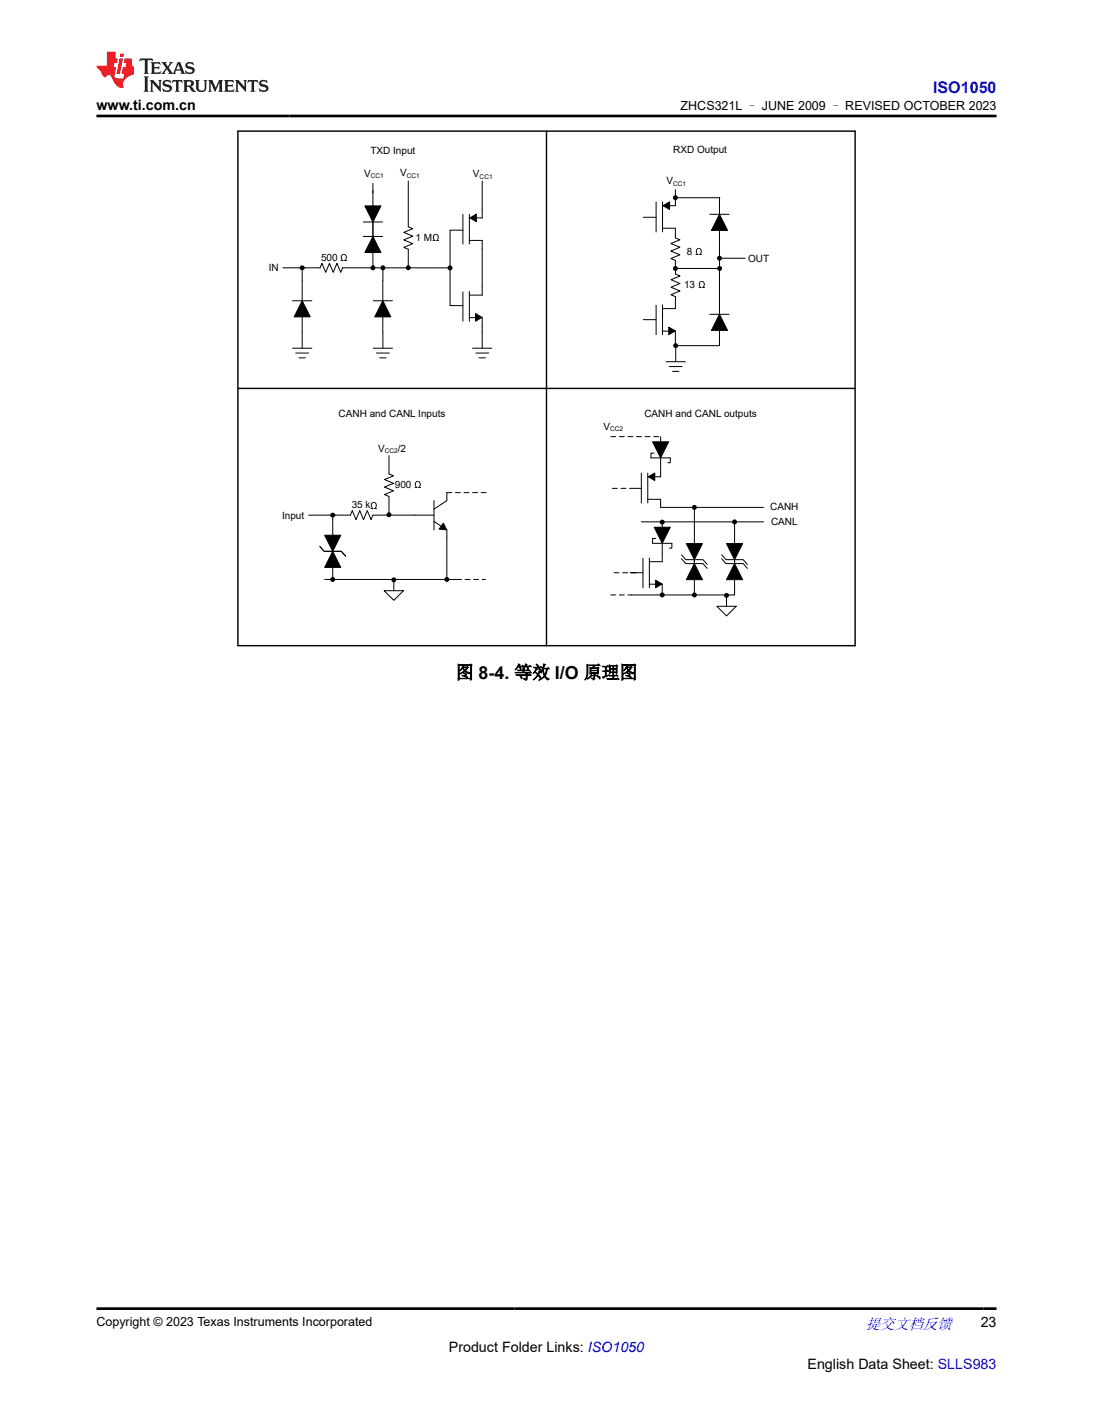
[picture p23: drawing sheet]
<svg xmlns="http://www.w3.org/2000/svg" width="216mm" height="279mm" viewBox="0 0 216 279" stroke-linecap="round" stroke-linejoin="round" font-family="sans-serif">
<defs><g id="words">
<text font-size="3.5" x="90" y="134">图 8-4. 等效 I/O 原理图</text>
<text font-size="3.2" fill="#00f" x="184.3" y="18.3">ISO1050</text>
<text font-size="3" fill="#00f" x="171" y="262.4">提交文档反馈</text>
<g font-size="2.8">
<text x="19" y="21.7">www.ti.com.cn</text>
<text x="193.7" y="262.1">23</text>
<text x="88.7" y="266.9">Product Folder Links: ISO1050</text>
<text x="159.5" y="270.3">English Data Sheet: SLLS983</text>
</g>
<g font-size="2.5">
<text x="134.4" y="21.8">ZHCS321L – JUNE 2009 – REVISED OCTOBER 2023</text>
<text x="19" y="261.8">Copyright © 2023 Texas Instruments Incorporated</text>
</g>
<g font-size="2">
<text x="71.9" y="34.9">V</text>
<text x="73.2" y="30.5">TXD Input</text>
<text x="79" y="34.8">V</text>
<text x="93.4" y="35">V</text>
<text x="133" y="30.3">RXD Output</text>
<text x="131.6" y="36.4">V</text>
<text x="82.1" y="47.6">1 M</text>
<text x="53.1" y="53.6">IN</text>
<text x="63.4" y="51.6">500</text>
<text x="135.7" y="50.4">8</text>
<text x="147.8" y="51.7">OUT</text>
<text x="135.1" y="56.8">13</text>
<text x="66.9" y="82.4">CANH and CANL Inputs</text>
<text x="127.3" y="82.4">CANH and CANL outputs</text>
<text x="74.7" y="89.2">V</text>
<text x="78.6" y="89.2">/2</text>
<text x="119.2" y="84.9">V</text>
<text x="69.5" y="100.4">35 k</text>
<text x="78" y="96.4">900</text>
<text x="152.1" y="100.7">CANH</text>
<text x="55.7" y="102.5">Input</text>
<text x="152.3" y="103.8">CANL</text>
</g>
<g font-size="1.3">
<text x="73.2" y="35.2">CC1</text>
<text x="80.3" y="35.1">CC1</text>
<text x="94.7" y="35.3">CC1</text>
<text x="132.9" y="36.7">CC1</text>
<text x="76" y="89.4">CC2</text>
<text x="120.5" y="85.2">CC2</text>
</g>
</g></defs>
<g fill="none" stroke="#000" stroke-width=".2">
<path d="M73.7 36.2v4.5M80.6 35.7v9.1l.9 .3-1.7 .8 1.7 .7-1.7 .8 1.7 .7-1.7 .8 .8 .3v3.7M95.3 35.7v7.3M129.6 39.9v5.9M130.9 39.9v5.9M133.1 39h9.1M133.4 37.5v3.1h-2.5M142.1 39v3.3M55.9 52.9h7.3l.4-.9 .7 1.8 .8-1.8 .7 1.8 .8-1.8 .7 1.8 .4-.9h21.2M57.8 59.4h3.8M59.7 59.4l1.6 3.2h-3.2zM59.7 52.9v6.5"/>
<path d="M71.8 43.8h3.8M71.8 46.7h3.8M72.1 40.7h3.1l-1.5 3.1zM73.7 46.7l1.5 3.2h-3.1zM73.7 42.7v5.1M73.7 49.9v3M73.7 59.4h3.8M75.6 59.4l1.6 3.2h-3.2zM75.6 55.4v4M75.6 52.9v2.5M91.4 45.5h-2.5v14.8h2.5M91.4 42.3v5.9"/>
<path d="M91.4 57.6v5.8M92.7 47.5h2.6v10.8h-2.6M92.7 42.3v5.9M92.7 57.5v5.9M92.7 43h2.6M92.8 43l1.3-.7v1.5zM127.1 42.9h2.5M130.9 45.1h2.5v1.9l.9 .3-1.8 .8 1.8 .7-1.8 .8 1.8 .7-1.8 .8 .9 .3v2.7l.9 .4-1.8 .7 1.8 .8-1.8 .7 1.8 .8-1.8 .7 .9 .4v2.3h-2.5M131 40.6l1.3-.7v1.5zM133.1 53h9M140.2 42.3h3.8M141.8 51h5.4"/>
<path d="M142.1 42.3l1.6 3.2h-3.2zM142.1 45.5v16.6M57.8 68.8h3.8M58.4 69.7h2.6M59.1 70.7h1.2M59.7 62.6v6.2M73.7 68.8h3.8M74.4 69.7h2.5M75 70.7h1.3M75.6 62.6v3M75.6 65.6v3.2M92.7 62.7h2.6v6.1"/>
<path d="M93.3 68.8h3.9M93.9 61.9l1.3 .8-1.3 .7zM94 69.7h2.5M94.6 70.7h1.3M127.1 63.1h2.5M129.6 60.3v5.8M130.9 65.4h2.5v2.9M130.9 60.2v5.9M131.6 71.4h3.8M132.1 64.6l1.3 .7-1.3 .8zM132.2 72.4h2.5M132.8 73.3h1.3"/>
<path d="M133.5 68.3v3.1M140.2 62.1h3.8M142.1 62.1l1.6 3.1h-3.2zM142.1 65.2v3h-8.9M76.8 90v3.6l.9 .4-1.8 .7 1.8 .7-1.8 .8 1.8 .7-1.8 .8 .9 .3v3.6h-.3M85.7 98.8v5.8M88.3 97.3v1.6l-2.6 1.6M125.4 96.4h1.3M126.7 93.4v5.9M128 98.6h2.5v1.6h20.3M128 93.4v5.9M128 94.1h2.5"/>
<path d="M128.1 94.1l1.2-.7v1.5zM128.9 87.2h3.2l-1.6 3.2zM129.2 89.5h-.6v.9h3.8v1h-.5M130.5 86.2v1M130.5 90.4v2.1M130.5 92.6v1.6M61 101.7h8.2l.4-.9 .7 1.8 .8-1.8 .7 1.8 .7-1.8 .8 1.8 .4-.9h12M63.2 107.9l.8 1h3.4l.9 .9M64.1 105.7h3.2l-1.6 3.2zM64.1 114.4h26.1M65.7 108.9l1.6 3.1h-3.2zM65.7 101.7v4"/>
<path d="M65.7 112v2.4M75.9 116.6h3.8l-1.9 1.9zM77.5 114.5h.3v2.1M85.7 103l2.6 1.6v9.8M87.6 103.3l.6 1.3-1.4-.1zM124.5 113.1h2.5M126.7 103h24.1M127 110.2v5.9M128.3 115.4h2.5v2.1M128.3 110.2v5.9M129.2 104.1h3.2l-1.6 3.2zM129.5 114.6l1.3 .7-1.3 .8z"/>
<path d="M129.5 106.3h-.6v1h3.8M130.5 103.1h.3v1M130.8 107.3v3.6h-2.5M132.7 107.3v.9h-.5M134.6 110.3l.9 1h3.4l.8 .9M134.6 109.6l.9 .9h3.4l.8 1M135.6 107.3h3.1l-1.5 3.2zM137.2 111.3l1.5 3.2h-3.1zM137.2 100.2v14.1M137.2 114.5v3M141.6 119.7h3.8l-1.9 1.9zM142.6 110.3l.8 1h3.4l.8 .9"/>
<path d="M142.6 109.6l.8 .9h3.4l.8 1M143.2 117.6h.3v2.1M143.5 107.3h3.2l-1.6 3.2zM145.1 111.3l1.6 3.2h-3.2zM145.1 114.5v3h-20.3M145.1 103v11.3"/>
</g>
<g fill="#000">
<path d="M131 40.6l1.3-.7v1.5zM73.7 46.7l1.5 3.2h-3.1zM72.1 40.7h3.1l-1.5 3.1zM92.8 43l1.3-.7v1.5zM142.1 42.3l1.6 3.2h-3.2zM59.7 59.4l1.6 3.2h-3.2zM75.6 59.4l1.6 3.2h-3.2zM93.9 61.9l1.3 .8-1.3 .7zM132.1 64.6l1.3 .7-1.3 .8zM142.1 62.1l1.6 3.1h-3.2zM128.1 94.1l1.2-.7v1.5zM128.9 87.2h3.2l-1.6 3.2z"/>
<path d="M65.7 108.9l1.6 3.1h-3.2zM64.1 105.7h3.2l-1.6 3.2zM87.6 103.3l.6 1.3-1.4-.1zM129.5 114.6l1.3 .7-1.3 .8zM129.2 104.1h3.2l-1.6 3.2zM137.2 111.3l1.5 3.2h-3.1zM135.6 107.3h3.1l-1.5 3.2zM145.1 111.3l1.6 3.2h-3.2zM143.5 107.3h3.2l-1.6 3.2z"/>
<circle cx="133.4" cy="39" r=".49"/>
<circle cx="59.7" cy="52.9" r=".49"/>
<circle cx="73.7" cy="52.9" r=".49"/>
<circle cx="75.6" cy="52.9" r=".49"/>
<circle cx="80.6" cy="52.9" r=".49"/>
<circle cx="88.9" cy="52.9" r=".49"/>
<circle cx="133.4" cy="53" r=".49"/>
<circle cx="142.1" cy="51" r=".49"/>
<circle cx="142.1" cy="53" r=".49"/>
<circle cx="133.5" cy="68.2" r=".49"/>
<circle cx="65.7" cy="114.4" r=".49"/>
<circle cx="65.7" cy="101.7" r=".49"/>
<circle cx="76.8" cy="101.6" r=".49"/>
<circle cx="77.8" cy="114.5" r=".49"/>
<circle cx="88.3" cy="114.4" r=".49"/>
<circle cx="130.8" cy="103.1" r=".49"/>
<circle cx="130.8" cy="117.5" r=".49"/>
<circle cx="137.2" cy="100.2" r=".49"/>
<circle cx="137.2" cy="117.5" r=".49"/>
<circle cx="143.5" cy="117.6" r=".49"/>
<circle cx="145.1" cy="103" r=".49"/>
</g>
<path d="M88.3 97.3h8.2M120.7 86.2h9.8M121 96.4h4.4M90.2 114.4h5.7M120.7 117.5h4.1M121.3 113.1h4.4" fill="none" stroke="#000" stroke-width=".2" stroke-dasharray="1 .7"/>
<path d="M47 25.9h121.9v101.6h-121.9zM108 25.9v101.6M47 76.7h121.9" fill="none" stroke="#000" stroke-width=".28"/>
<path d="M27.7 11.6l-.2 .5 .5-.2h.6v.1v2.2l-.2 .4h1l-.2-.4v-2.2v-.1h.5l.5 .2-.1-.5zM29.8 12.3l.2 .4v1.5l-.2 .4h1.9l.1-.6a1.08 1.08 0 0 1-1.3 .2v-.7h.6l.4 .2v-.7l-.4 .2h-.6v-.5l.2-.2a1 1 0 0 1 1 .3l-.1-.5zM31.8 12.3l1 1.1-1 1.2h.9l-.2-.2 .4-.8 .5 .8-.2 .2h1.6l-.2-.2 .1-.5h1l.1 .5-.1 .2h.9l-.2-.3-.8-2h-.5l-1 2.2-.8-1.1 .9-1.1h-.8l.2 .2-.5 .6-.3-.6 .1-.2zM35.2 12.7l.4 1h-.8zM36.8 12.4a.65 .65 0 0 0-.2 .7 .65 .65 0 0 0 .6 .5l.7 .1 .1 .3a.79 .79 0 0 1-.7 .4 .79 .79 0 0 1-.7-.5l.1 .7 .2-.1a.93 .93 0 0 0 1.1 .1 .93 .93 0 0 0 .4-1 1.46 1.46 0 0 0-1.2-.6l-.1-.3a1.09 1.09 0 0 1 1.2 .2l-.2-.6-.1 .1-.6-.2zM28.4 15.1l.2 .4v2.2l-.2 .4h1l-.2-.4v-2.2l.2-.4zM29.6 15.8l.2 .4v1.5l-.2 .4h.8l-.3-.4v-1.3l1.7 1.8v-2l.2-.4h-.8l.2 .2 .1 1.1-1.2-1.3zM32.3 15.9a.65 .65 0 0 0-.2 .8 .65 .65 0 0 0 .7 .4l.6 .2 .1 .2a.79 .79 0 0 1-.7 .4 .79 .79 0 0 1-.7-.5l.1 .7 .2-.1a.93 .93 0 0 0 1.1 .1 .93 .93 0 0 0 .4-.9 1.46 1.46 0 0 0-1.2-.6l-.1-.4a1.09 1.09 0 0 1 1.2 .2l-.2-.6-.1 .1-.6-.1zM34.1 15.8l-.1 .6a.63 .63 0 0 1 .7-.3l.1 1.6-.3 .4h1l-.2-.4v-1.6a.66 .66 0 0 1 .8 .3l-.1-.6zM36.2 15.8l.2 .4v1.5l-.2 .4h.9l-.2-.2v-.7h.5l.1 .2a.79 .79 0 0 0 1.2 .6l-1-.9a.61 .61 0 0 0 .6-.6 .61 .61 0 0 0-.5-.7zM36.9 16.1h.2a.47 .47 0 0 1 .5 .1 .47 .47 0 0 1 .1 .5l-.2 .1-.6 .1zM38.5 15.8l.2 .2a2.27 2.27 0 0 0 .4 2 1.04 1.04 0 0 0 1.7-.7v-1.3l.2-.2h-.8l.2 .4v1.1a.6 .6 0 0 1-.6 .6 .6 .6 0 0 1-.6-.6v-1.1l.3-.4zM41.1 15.8l.2 .4v1.5l-.2 .4h.7l-.2-.4v-1.4l.9 1.9 .8-1.9v1.4l-.2 .4h1l-.3-.4v-1.5l.3-.4h-.8l-.7 1.5-.7-1.5zM44.3 15.8l.2 .4v1.5l-.2 .4h1.9l.1-.6a1.09 1.09 0 0 1-1.3 .2v-.7h.6l.4 .2v-.6l-.4 .2h-.6v-.6l.2-.1a1.01 1.01 0 0 1 1 .3l-.1-.6zM46.4 15.8l.3 .4v1.5l-.3 .4h.8l-.2-.4v-1.3l1.6 1.8v-2l.2-.4h-.7l.2 .2v1.1l-1.2-1.3zM49 15.8l-.1 .6a.63 .63 0 0 1 .8-.3v1.6l-.3 .4h1l-.2-.4v-1.6a.66 .66 0 0 1 .8 .3l-.1-.6zM51.4 15.9a.65 .65 0 0 0-.2 .8 .65 .65 0 0 0 .6 .4l.6 .2 .2 .2a.79 .79 0 0 1-.8 .4 .79 .79 0 0 1-.6-.5l.1 .7 .2-.1a.93 .93 0 0 0 1 .1 .93 .93 0 0 0 .5-.9 1.46 1.46 0 0 0-1.3-.6l-.1-.4a1.09 1.09 0 0 1 1.3 .2l-.2-.6-.2 .1-.5-.1z" fill="#231f20"/>
<path d="M21.1 10.2v2.8h-2.1l.1 .3 .9 1a.95 .95 0 0 0 .9 .9 .59 .59 0 0 1 .6-.4 .59 .59 0 0 1 .5 .4l.4 .7a1.59 1.59 0 0 0 2.1 1.4 1.61 1.61 0 0 1 1-2.3l1-.3-.1-1.5a1.59 1.59 0 0 1-.4-1.7h-1.4l-.2 .9h.5l-.1 .9h-.5l-.2 1v.2l.4 .1-.2 .9h-.6a.73 .73 0 0 1-1.1-.7l.3-1.5h-.5l.2-.9h.5l.2-.9h-.5v-1.3zM23.6 11.5l-.6 3.1h.7l.6-3.1zM23.8 10.6l-.1 .6h.7l.1-.6z" fill="#ed1c24"/>
<path d="M19 22.9h177.8M19 258.4h177.8" fill="none" stroke="#000" stroke-width=".53"/>
<use href="#words"/>
</svg>
